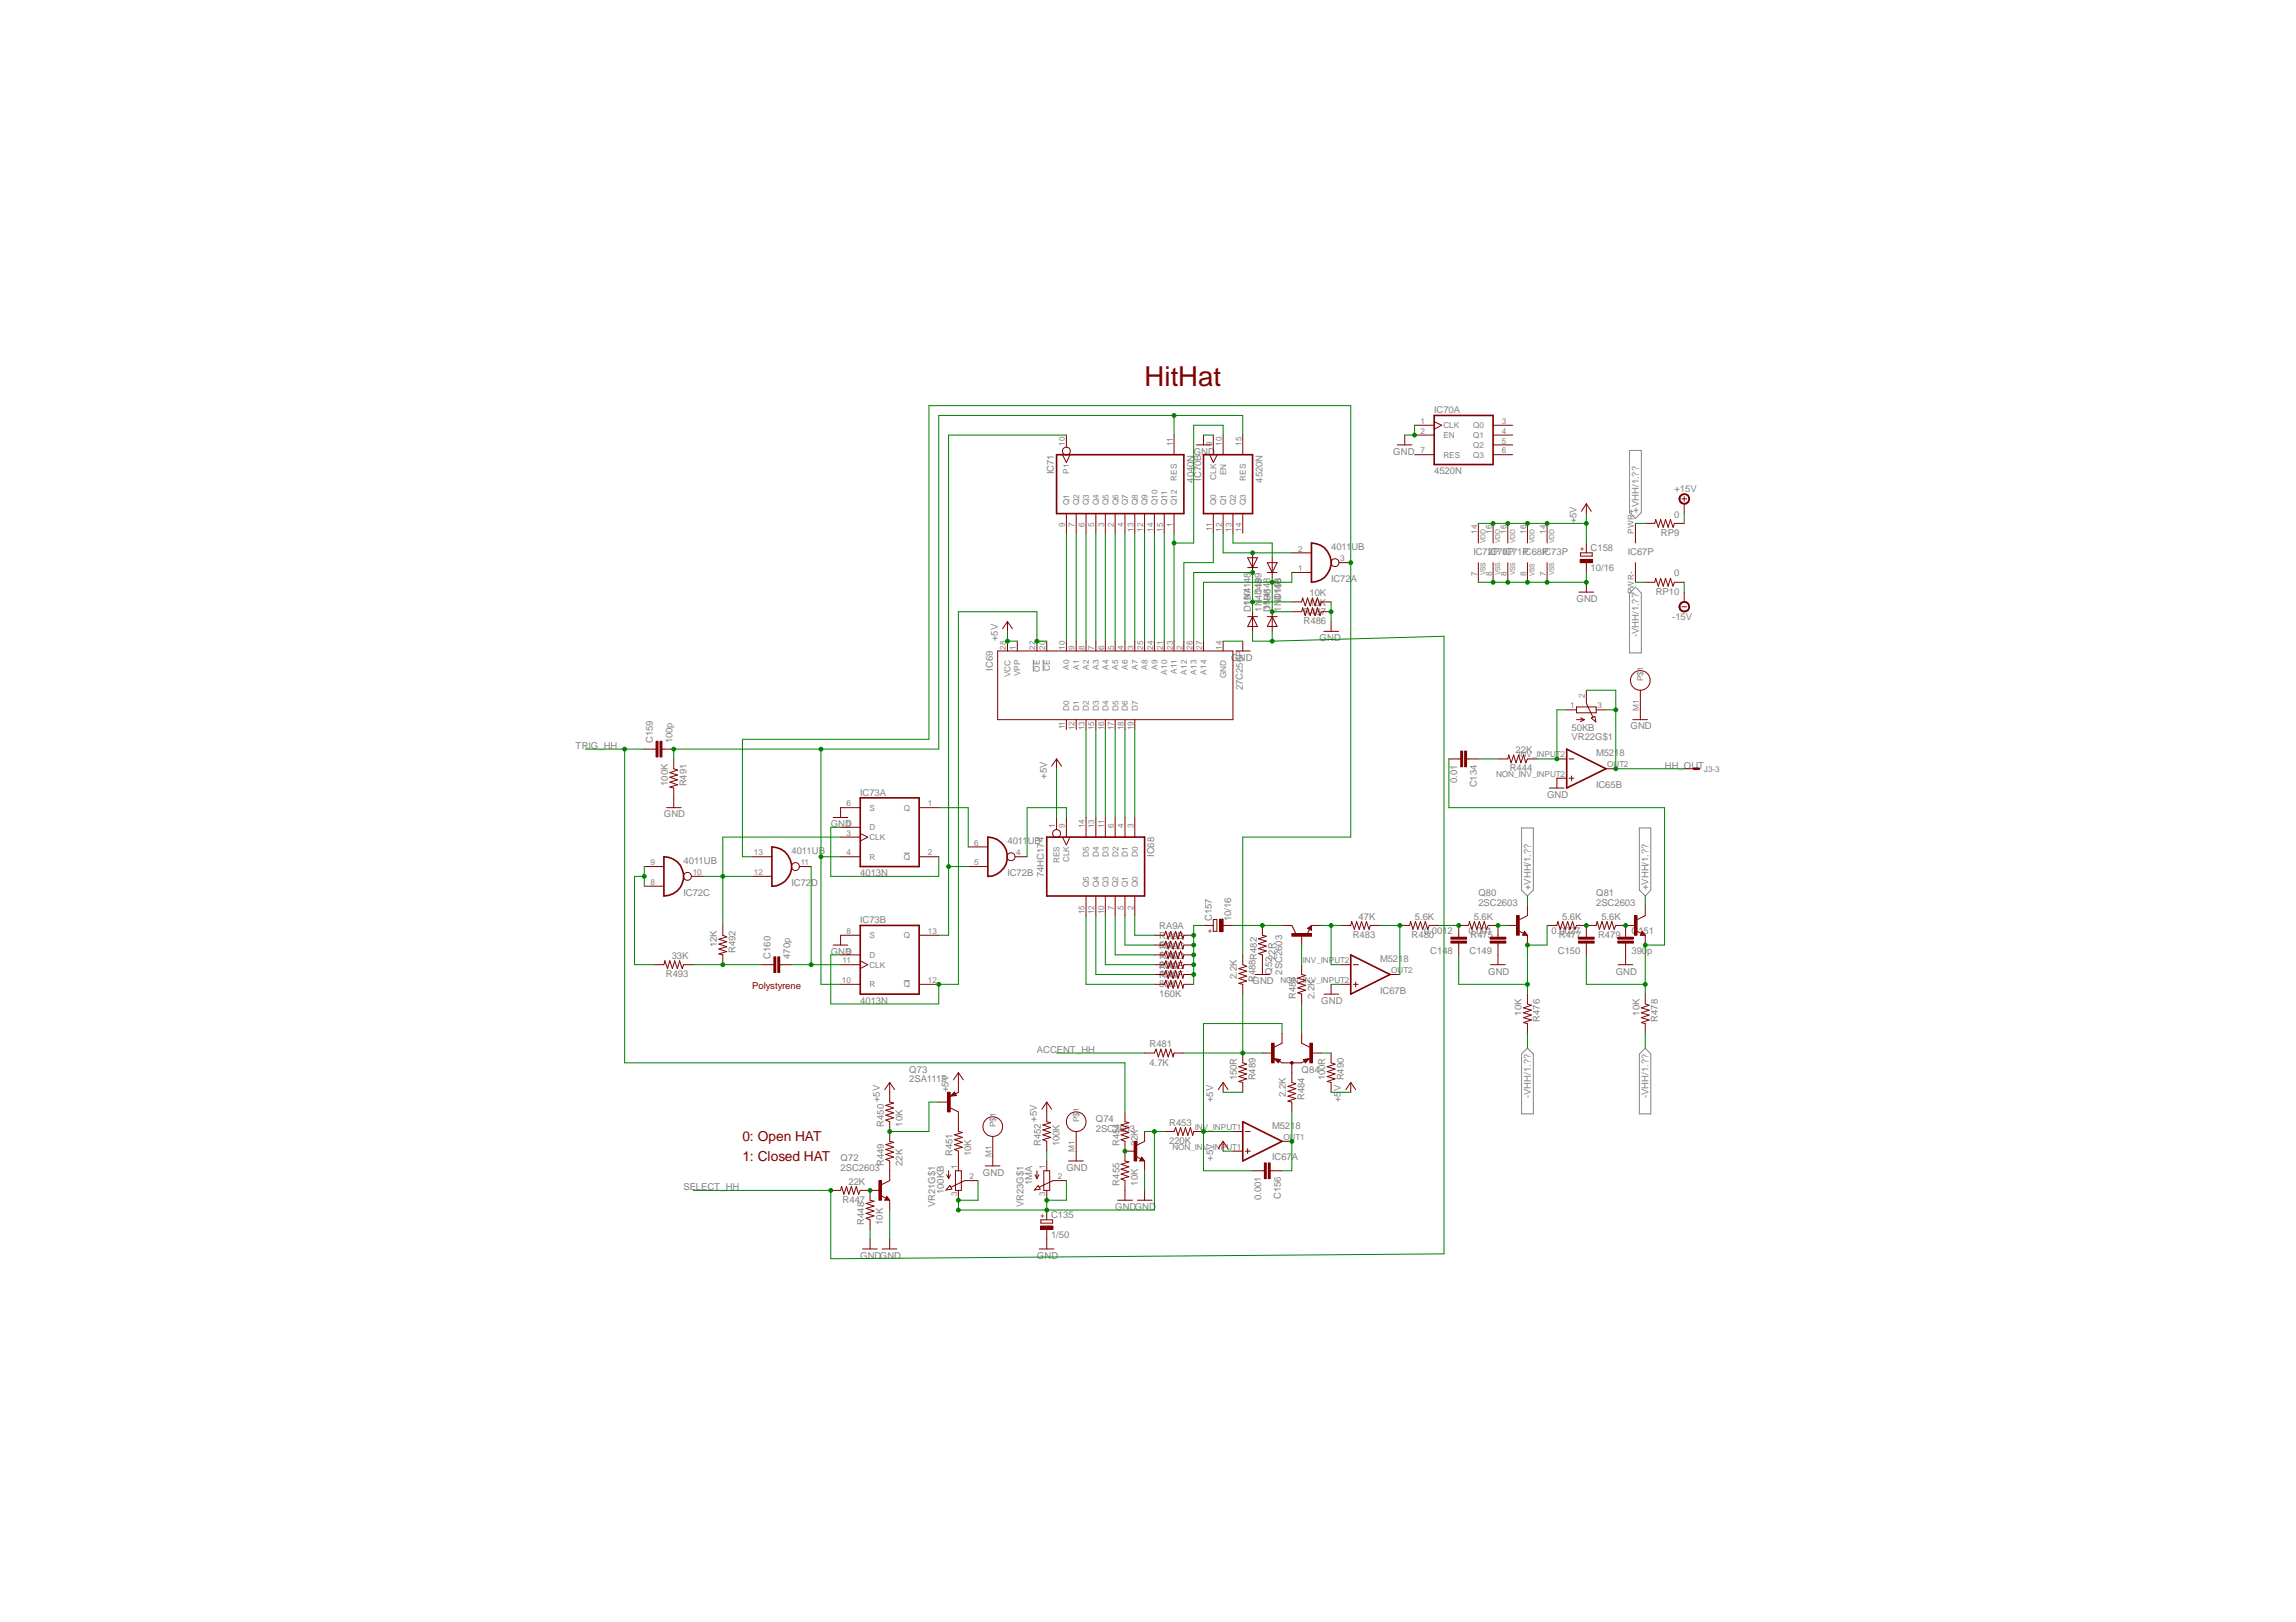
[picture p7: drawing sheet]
<svg xmlns="http://www.w3.org/2000/svg" width="297mm" height="210mm" viewBox="0 0 297 210" stroke-linecap="round" stroke-linejoin="round" font-family="sans-serif">
<defs><g id="words">
<text font-size="3.6" fill="#800000" x="148.1" y="50">HitHat</text>
<g font-size="1.8" fill="#800000">
<text x="96.1" y="147.7">0: Open HAT</text>
<text x="96.1" y="150.2">1: Closed HAT</text>
</g>
<g font-size="1.2" fill="#808080">
<text x="185.5" y="53.5">IC70A</text>
<text x="154.4" y="58.8">GND</text>
<text x="180.3" y="58.8">GND</text>
<text x="136.4" y="61.4" transform="rotate(-90 136.4 61.4)">IC71</text>
<text x="154.4" y="62.4" transform="rotate(-90 154.4 62.4)">4040N</text>
<text x="155.4" y="62.2" transform="rotate(-90 155.4 62.2)">IC70B</text>
<text x="163.3" y="62.4" transform="rotate(-90 163.3 62.4)">4520N</text>
<text x="185.5" y="61.4">4520N</text>
<text x="216.6" y="63.6">+15V</text>
<text x="172.2" y="71.2">4011UB</text>
<text x="190.6" y="71.9">IC72P IC71P</text>
<text x="192.5" y="71.9">IC70P</text>
<text x="197" y="71.9">IC68P</text>
<text x="199.5" y="71.9">IC73P</text>
<text x="204" y="67.7" transform="rotate(-90 204 67.7)">+5V</text>
<text x="205.8" y="71.3">C158</text>
<text x="210.6" y="71.9">IC67P</text>
<text x="212" y="66.3" transform="rotate(-90 212 66.3)">+VHH/1.??</text>
<text x="214.9" y="69.4">RP9</text>
<text x="216.6" y="67">0</text>
<text x="163.2" y="77" transform="rotate(-90 163.2 77)">D199</text>
<text x="165.7" y="77.6" transform="rotate(-90 165.7 77.6)">D198</text>
<text x="169.4" y="77.1">10K</text>
<text x="172.2" y="75.3">IC72A</text>
<text x="204" y="77.9">GND</text>
<text x="205.8" y="73.8">10/16</text>
<text x="214.2" y="77">RP10</text>
<text x="216.6" y="74.6">0</text>
<text x="129.1" y="83" transform="rotate(-90 129.1 83)">+5V</text>
<text x="161.8" y="78.4" transform="rotate(-90 161.8 78.4)">1N4148</text>
<text x="161.8" y="79.2" transform="rotate(-90 161.8 79.2)">D197</text>
<text x="163.2" y="79.2" transform="rotate(-90 163.2 79.2)">1N4148</text>
<text x="164.3" y="79" transform="rotate(-90 164.3 79)">1N4148</text>
<text x="164.4" y="79.2" transform="rotate(-90 164.4 79.2)">D196</text>
<text x="165.7" y="79.2" transform="rotate(-90 165.7 79.2)">1N4148</text>
<text x="168.7" y="79.5">R487</text>
<text x="168.7" y="80.8">R486</text>
<text x="169.4" y="78.4">10K</text>
<text x="170.7" y="83">GND</text>
<text x="212" y="82.5" transform="rotate(-90 212 82.5)">-VHH/1.??</text>
<text x="216.3" y="80.2">-15V</text>
<text x="128.4" y="86.8" transform="rotate(-90 128.4 86.8)">IC69</text>
<text x="159.3" y="85.5">GND</text>
<text x="160.8" y="89.3" transform="rotate(-90 160.8 89.3)">27C256P</text>
<text x="203.3" y="94.7">50KB</text>
<text x="203.3" y="95.7">VR22G$1</text>
<text x="210.9" y="94.4">GND</text>
<text x="74.5" y="96.9">TRIG_HH</text>
<text x="84.5" y="96.2" transform="rotate(-90 84.5 96.2)">C159</text>
<text x="86.4" y="101.7" transform="rotate(-90 86.4 101.7)">100K</text>
<text x="87" y="96.2" transform="rotate(-90 87 96.2)">100p</text>
<text x="88.8" y="101.8" transform="rotate(-90 88.8 101.8)">R491</text>
<text x="135.4" y="100.8" transform="rotate(-90 135.4 100.8)">+5V</text>
<text x="188.5" y="101.3" transform="rotate(-90 188.5 101.3)">0.01</text>
<text x="191" y="101.9" transform="rotate(-90 191 101.9)">C134</text>
<text x="195.3" y="99.8">R444</text>
<text x="196.1" y="97.5">22K</text>
<text x="206.5" y="97.8">M5218</text>
<text x="206.5" y="101.9">IC65B</text>
<text x="215.4" y="99.5">HH_OUT</text>
<text x="85.9" y="105.8">GND</text>
<text x="107.5" y="107.1">GND</text>
<text x="111.3" y="103">IC73A</text>
<text x="200.1" y="103.3">GND</text>
<text x="88.4" y="111.8">4011UB</text>
<text x="102.4" y="110.5">4011UB</text>
<text x="111.3" y="113.4">4013N</text>
<text x="130.3" y="113.4">IC72B</text>
<text x="130.3" y="109.2">4011UB</text>
<text x="135" y="113.5" transform="rotate(-90 135 113.5)">74HC174</text>
<text x="149.3" y="110.9" transform="rotate(-90 149.3 110.9)">IC68</text>
<text x="88.4" y="115.9">IC72C</text>
<text x="102.4" y="114.6">IC72D</text>
<text x="111.3" y="119.5">IC73B</text>
<text x="156.8" y="119.2" transform="rotate(-90 156.8 119.2)">C157</text>
<text x="159.3" y="119.2" transform="rotate(-90 159.3 119.2)">10/16</text>
<text x="175.8" y="119">47K</text>
<text x="183" y="119">5.6K</text>
<text x="190.7" y="119">5.6K</text>
<text x="191.3" y="117.2">2SC2603</text>
<text x="191.3" y="116">Q80</text>
<text x="198" y="115.2" transform="rotate(-90 198 115.2)">+VHH/1.??</text>
<text x="202.1" y="119">5.6K</text>
<text x="206.5" y="117.2">2SC2603</text>
<text x="206.5" y="116">Q81</text>
<text x="207.2" y="119">5.6K</text>
<text x="213.3" y="115.2" transform="rotate(-90 213.3 115.2)">+VHH/1.??</text>
<text x="86.9" y="124.1">33K</text>
<text x="92.7" y="122.6" transform="rotate(-90 92.7 122.6)">12K</text>
<text x="95.2" y="123.3" transform="rotate(-90 95.2 123.3)">R492</text>
<text x="99.7" y="124.1" transform="rotate(-90 99.7 124.1)">C160</text>
<text x="102.2" y="124.1" transform="rotate(-90 102.2 124.1)">470p</text>
<text x="107.5" y="123.6">GND</text>
<text x="150" y="122.7">5K</text>
<text x="150" y="124">10K</text>
<text x="150" y="125.2">20K</text>
<text x="150" y="120.3">RA9A</text>
<text x="150" y="121.5">RA9B</text>
<text x="150" y="122.8">RA9C</text>
<text x="150" y="124.1">RA9D</text>
<text x="150" y="125.3">RA9E</text>
<text x="165" y="124.2" transform="rotate(-90 165 124.2)">22R</text>
<text x="175" y="121.4">R483</text>
<text x="178.6" y="124.5">M5218</text>
<text x="182.6" y="121.4">R480</text>
<text x="184.2" y="120.9">0.0012</text>
<text x="185" y="123.4">C148</text>
<text x="190" y="120.9">0.001</text>
<text x="190.1" y="123.4">C149</text>
<text x="190.2" y="121.4">R475</text>
<text x="200.7" y="120.9">0.0027</text>
<text x="201.5" y="123.4">C150</text>
<text x="201.7" y="121.4">R477</text>
<text x="206.8" y="121.4">R479</text>
<text x="211.1" y="123.4">390p</text>
<text x="211.1" y="120.9">C151</text>
<text x="86.1" y="126.5">R493</text>
<text x="111.3" y="129.9">4013N</text>
<text x="150" y="126.5">40K</text>
<text x="150" y="127.8">80K</text>
<text x="150" y="129">160K</text>
<text x="150" y="126.6">RA9F</text>
<text x="160" y="126.7" transform="rotate(-90 160 126.7)">2.2K</text>
<text x="162" y="127.4">GND</text>
<text x="162.4" y="127.1" transform="rotate(-90 162.4 127.1)">R488R482</text>
<text x="164.6" y="126.1" transform="rotate(-90 164.6 126.1)">Q52</text>
<text x="165.9" y="126.1" transform="rotate(-90 165.9 126.1)">2SC2603</text>
<text x="167.6" y="129.3" transform="rotate(-90 167.6 129.3)">R485</text>
<text x="170" y="129.3" transform="rotate(-90 170 129.3)">2.2K</text>
<text x="170.9" y="129.9">GND</text>
<text x="178.6" y="128.6">IC67B</text>
<text x="192.5" y="126.1">GND</text>
<text x="196.8" y="131.4" transform="rotate(-90 196.8 131.4)">10K</text>
<text x="209" y="126.1">GND</text>
<text x="212.1" y="131.4" transform="rotate(-90 212.1 131.4)">10K</text>
<text x="134.2" y="136.3">ACCENT_HH</text>
<text x="148.7" y="137.9">4.7K</text>
<text x="148.7" y="135.5">R481</text>
<text x="199.2" y="132.2" transform="rotate(-90 199.2 132.2)">R476</text>
<text x="214.5" y="132.2" transform="rotate(-90 214.5 132.2)">R478</text>
<text x="113.8" y="142.6" transform="rotate(-90 113.8 142.6)">+5V</text>
<text x="117.6" y="140.1">2SA1115</text>
<text x="117.6" y="138.8">Q73</text>
<text x="122.7" y="141.4" transform="rotate(-90 122.7 141.4)">+5V</text>
<text x="157" y="142.6" transform="rotate(-90 157 142.6)">+5V</text>
<text x="160" y="139.8" transform="rotate(-90 160 139.8)">150R</text>
<text x="162.4" y="139.8" transform="rotate(-90 162.4 139.8)">R489</text>
<text x="166.4" y="141.9" transform="rotate(-90 166.4 141.9)">2.2K</text>
<text x="168.4" y="138.8">Q84</text>
<text x="168.8" y="142.4" transform="rotate(-90 168.8 142.4)">R484</text>
<text x="171.4" y="139.8" transform="rotate(-90 171.4 139.8)">100R</text>
<text x="173.5" y="142.6" transform="rotate(-90 173.5 142.6)">+5V</text>
<text x="173.9" y="139.8" transform="rotate(-90 173.9 139.8)">R490</text>
<text x="198" y="142.1" transform="rotate(-90 198 142.1)">-VHH/1.??</text>
<text x="213.3" y="142.1" transform="rotate(-90 213.3 142.1)">-VHH/1.??</text>
<text x="114.3" y="145.8" transform="rotate(-90 114.3 145.8)">R450</text>
<text x="116.8" y="145.8" transform="rotate(-90 116.8 145.8)">10K</text>
<text x="123.2" y="149.6" transform="rotate(-90 123.2 149.6)">R451</text>
<text x="125.6" y="149.6" transform="rotate(-90 125.6 149.6)">10K</text>
<text x="134.2" y="145.2" transform="rotate(-90 134.2 145.2)">+5V</text>
<text x="134.7" y="148.3" transform="rotate(-90 134.7 148.3)">R452</text>
<text x="137.1" y="148.3" transform="rotate(-90 137.1 148.3)">100K</text>
<text x="141.8" y="146.4">2SC2603</text>
<text x="141.8" y="145.2">Q74</text>
<text x="144.8" y="148.3" transform="rotate(-90 144.8 148.3)">R454</text>
<text x="147.2" y="148.3" transform="rotate(-90 147.2 148.3)">22K</text>
<text x="151.3" y="148.1">220K</text>
<text x="151.3" y="145.7">R453</text>
<text x="164.6" y="146">M5218</text>
<text x="88.4" y="154.1">SELECT_HH</text>
<text x="108.8" y="151.5">2SC2603</text>
<text x="108.8" y="150.2">Q72</text>
<text x="109" y="155.7">R447</text>
<text x="109.8" y="153.3">22K</text>
<text x="114.3" y="150.9" transform="rotate(-90 114.3 150.9)">R449</text>
<text x="116.8" y="150.9" transform="rotate(-90 116.8 150.9)">22K</text>
<text x="122.1" y="154.5" transform="rotate(-90 122.1 154.5)">100KB</text>
<text x="127.2" y="152.1">GND</text>
<text x="133.5" y="153.3" transform="rotate(-90 133.5 153.3)">1MA</text>
<text x="138" y="151.5">GND</text>
<text x="144.8" y="153.4" transform="rotate(-90 144.8 153.4)">R455</text>
<text x="147.2" y="153.4" transform="rotate(-90 147.2 153.4)">10K</text>
<text x="157" y="150.2" transform="rotate(-90 157 150.2)">+5V</text>
<text x="163.1" y="155.3" transform="rotate(-90 163.1 155.3)">0.001</text>
<text x="164.6" y="150.2">IC67A</text>
<text x="165.7" y="155.2" transform="rotate(-90 165.7 155.2)">C156</text>
<text x="111.8" y="158.5" transform="rotate(-90 111.8 158.5)">R448</text>
<text x="114.2" y="158.5" transform="rotate(-90 114.2 158.5)">10K</text>
<text x="121" y="156.3" transform="rotate(-90 121 156.3)">VR21G$1</text>
<text x="132.4" y="156.3" transform="rotate(-90 132.4 156.3)">VR23G$1</text>
<text x="136" y="160.1">1/50</text>
<text x="136" y="157.6">C135</text>
<text x="144.3" y="156.6">GNDGND</text>
<text x="111.3" y="162.9">GNDGND</text>
<text x="134.2" y="162.9">GND</text>
</g>
<text font-size="1.2" fill="#800000" x="97.3" y="128">Polystyrene</text>
<g font-size="1.1" fill="#808080">
<text x="137.7" y="57.7" transform="rotate(-90 137.7 57.7)">10</text>
<text x="151.7" y="57.7" transform="rotate(-90 151.7 57.7)">11</text>
<text x="156.8" y="57.7" transform="rotate(-90 156.8 57.7)">9</text>
<text x="158.1" y="57.7" transform="rotate(-90 158.1 57.7)">10</text>
<text x="160.6" y="57.7" transform="rotate(-90 160.6 57.7)">15</text>
<text x="183.8" y="54.9">1</text>
<text x="183.8" y="56.1">2</text>
<text x="183.8" y="58.7">7</text>
<text x="186.7" y="55.4">CLK</text>
<text x="186.7" y="56.7">EN</text>
<text x="186.7" y="59.2">RES</text>
<text x="190.6" y="55.4">Q0</text>
<text x="190.6" y="56.7">Q1</text>
<text x="190.6" y="58">Q2</text>
<text x="190.6" y="59.2">Q3</text>
<text x="194.3" y="54.9">3</text>
<text x="194.3" y="56.1">4</text>
<text x="194.3" y="57.4">5</text>
<text x="194.3" y="58.7">6</text>
<text x="138.3" y="65.3" transform="rotate(-90 138.3 65.3)">Q1</text>
<text x="138.3" y="61.3" transform="rotate(-90 138.3 61.3)">P1</text>
<text x="139.6" y="65.3" transform="rotate(-90 139.6 65.3)">Q2</text>
<text x="140.9" y="65.3" transform="rotate(-90 140.9 65.3)">Q3</text>
<text x="142.2" y="65.3" transform="rotate(-90 142.2 65.3)">Q4</text>
<text x="143.4" y="65.3" transform="rotate(-90 143.4 65.3)">Q5</text>
<text x="144.7" y="65.3" transform="rotate(-90 144.7 65.3)">Q6</text>
<text x="145.9" y="65.3" transform="rotate(-90 145.9 65.3)">Q7</text>
<text x="147.2" y="65.3" transform="rotate(-90 147.2 65.3)">Q8</text>
<text x="148.5" y="65.3" transform="rotate(-90 148.5 65.3)">Q9</text>
<text x="149.7" y="65.3" transform="rotate(-90 149.7 65.3)">Q10</text>
<text x="151" y="65.3" transform="rotate(-90 151 65.3)">Q11</text>
<text x="152.3" y="65.3" transform="rotate(-90 152.3 65.3)">Q12</text>
<text x="152.3" y="62.2" transform="rotate(-90 152.3 62.2)">RES</text>
<text x="157.3" y="65.3" transform="rotate(-90 157.3 65.3)">Q0</text>
<text x="157.3" y="62.1" transform="rotate(-90 157.3 62.1)">CLK</text>
<text x="158.6" y="65.3" transform="rotate(-90 158.6 65.3)">Q1</text>
<text x="158.6" y="61.5" transform="rotate(-90 158.6 61.5)">EN</text>
<text x="159.9" y="65.3" transform="rotate(-90 159.9 65.3)">Q2</text>
<text x="161.2" y="65.3" transform="rotate(-90 161.2 65.3)">Q3</text>
<text x="161.2" y="62.2" transform="rotate(-90 161.2 62.2)">RES</text>
<text x="137.7" y="68.2" transform="rotate(-90 137.7 68.2)">9</text>
<text x="139" y="68.2" transform="rotate(-90 139 68.2)">7</text>
<text x="140.3" y="68.2" transform="rotate(-90 140.3 68.2)">6</text>
<text x="141.6" y="68.2" transform="rotate(-90 141.6 68.2)">5</text>
<text x="142.8" y="68.2" transform="rotate(-90 142.8 68.2)">3</text>
<text x="144.1" y="68.2" transform="rotate(-90 144.1 68.2)">2</text>
<text x="145.4" y="68.2" transform="rotate(-90 145.4 68.2)">4</text>
<text x="146.6" y="68.8" transform="rotate(-90 146.6 68.8)">13</text>
<text x="147.9" y="68.8" transform="rotate(-90 147.9 68.8)">12</text>
<text x="149.2" y="68.8" transform="rotate(-90 149.2 68.8)">14</text>
<text x="150.4" y="68.8" transform="rotate(-90 150.4 68.8)">15</text>
<text x="151.7" y="68.2" transform="rotate(-90 151.7 68.2)">1</text>
<text x="156.8" y="68.7" transform="rotate(-90 156.8 68.7)">11</text>
<text x="158.1" y="68.8" transform="rotate(-90 158.1 68.8)">12</text>
<text x="159.3" y="68.8" transform="rotate(-90 159.3 68.8)">13</text>
<text x="160.6" y="68.8" transform="rotate(-90 160.6 68.8)">14</text>
<text x="167.9" y="71.4">2</text>
<text x="191.1" y="69.1" transform="rotate(-90 191.1 69.1)">14</text>
<text x="193" y="69.1" transform="rotate(-90 193 69.1)">16</text>
<text x="194.9" y="69.1" transform="rotate(-90 194.9 69.1)">16</text>
<text x="197.4" y="69.1" transform="rotate(-90 197.4 69.1)">16</text>
<text x="200" y="69.1" transform="rotate(-90 200 69.1)">14</text>
<text x="211.4" y="69.1" transform="rotate(-90 211.4 69.1)">PWR+</text>
<text x="167.9" y="73.9">1</text>
<text x="173.4" y="72.6">3</text>
<text x="191.1" y="74.6" transform="rotate(-90 191.1 74.6)">7</text>
<text x="193" y="74.6" transform="rotate(-90 193 74.6)">8</text>
<text x="194.9" y="74.6" transform="rotate(-90 194.9 74.6)">8</text>
<text x="197.4" y="74.6" transform="rotate(-90 197.4 74.6)">8</text>
<text x="200" y="74.6" transform="rotate(-90 200 74.6)">7</text>
<text x="211.4" y="76.9" transform="rotate(-90 211.4 76.9)">PWR-</text>
<text x="130.1" y="84.1" transform="rotate(-90 130.1 84.1)">28</text>
<text x="130.7" y="87.6" transform="rotate(-90 130.7 87.6)">VCC</text>
<text x="131.4" y="84.1" transform="rotate(-90 131.4 84.1)">1</text>
<text x="132" y="87.5" transform="rotate(-90 132 87.5)">VPP</text>
<text x="133.9" y="84.1" transform="rotate(-90 133.9 84.1)">22</text>
<text x="134.5" y="86.9" transform="rotate(-90 134.5 86.9)">OE</text>
<text x="135.2" y="84.1" transform="rotate(-90 135.2 84.1)">20</text>
<text x="135.8" y="86.9" transform="rotate(-90 135.8 86.9)">CE</text>
<text x="137.7" y="84.1" transform="rotate(-90 137.7 84.1)">10</text>
<text x="138.3" y="86.7" transform="rotate(-90 138.3 86.7)">A0</text>
<text x="139" y="84.1" transform="rotate(-90 139 84.1)">9</text>
<text x="139.6" y="86.7" transform="rotate(-90 139.6 86.7)">A1</text>
<text x="140.3" y="84.1" transform="rotate(-90 140.3 84.1)">8</text>
<text x="140.9" y="86.7" transform="rotate(-90 140.9 86.7)">A2</text>
<text x="141.6" y="84.1" transform="rotate(-90 141.6 84.1)">7</text>
<text x="142.2" y="86.7" transform="rotate(-90 142.2 86.7)">A3</text>
<text x="142.8" y="84.1" transform="rotate(-90 142.8 84.1)">6</text>
<text x="143.4" y="86.7" transform="rotate(-90 143.4 86.7)">A4</text>
<text x="144.1" y="84.1" transform="rotate(-90 144.1 84.1)">5</text>
<text x="144.6" y="86.7" transform="rotate(-90 144.6 86.7)">A5</text>
<text x="145.4" y="84.1" transform="rotate(-90 145.4 84.1)">4</text>
<text x="145.9" y="86.7" transform="rotate(-90 145.9 86.7)">A6</text>
<text x="146.6" y="84.1" transform="rotate(-90 146.6 84.1)">3</text>
<text x="147.2" y="86.7" transform="rotate(-90 147.2 86.7)">A7</text>
<text x="147.9" y="84.1" transform="rotate(-90 147.9 84.1)">25</text>
<text x="148.5" y="86.7" transform="rotate(-90 148.5 86.7)">A8</text>
<text x="149.2" y="84.1" transform="rotate(-90 149.2 84.1)">24</text>
<text x="149.7" y="86.7" transform="rotate(-90 149.7 86.7)">A9</text>
<text x="150.4" y="84.1" transform="rotate(-90 150.4 84.1)">21</text>
<text x="151" y="87.3" transform="rotate(-90 151 87.3)">A10</text>
<text x="151.7" y="84.1" transform="rotate(-90 151.7 84.1)">23</text>
<text x="152.3" y="87.2" transform="rotate(-90 152.3 87.2)">A11</text>
<text x="153" y="84.1" transform="rotate(-90 153 84.1)">2</text>
<text x="153.5" y="87.3" transform="rotate(-90 153.5 87.3)">A12</text>
<text x="154.3" y="84.1" transform="rotate(-90 154.3 84.1)">26</text>
<text x="154.8" y="87.3" transform="rotate(-90 154.8 87.3)">A13</text>
<text x="155.5" y="84.1" transform="rotate(-90 155.5 84.1)">27</text>
<text x="156.1" y="87.3" transform="rotate(-90 156.1 87.3)">A14</text>
<text x="158.1" y="84.1" transform="rotate(-90 158.1 84.1)">14</text>
<text x="158.6" y="87.7" transform="rotate(-90 158.6 87.7)">GND</text>
<text x="212.6" y="88.1" transform="rotate(-90 212.6 88.1)">P$1</text>
<text x="137.7" y="94.4" transform="rotate(-90 137.7 94.4)">11</text>
<text x="138.3" y="91.9" transform="rotate(-90 138.3 91.9)">D0</text>
<text x="139" y="94.5" transform="rotate(-90 139 94.5)">12</text>
<text x="139.6" y="91.9" transform="rotate(-90 139.6 91.9)">D1</text>
<text x="140.3" y="94.5" transform="rotate(-90 140.3 94.5)">13</text>
<text x="140.9" y="91.9" transform="rotate(-90 140.9 91.9)">D2</text>
<text x="141.6" y="94.5" transform="rotate(-90 141.6 94.5)">15</text>
<text x="142.2" y="91.9" transform="rotate(-90 142.2 91.9)">D3</text>
<text x="142.8" y="94.5" transform="rotate(-90 142.8 94.5)">16</text>
<text x="143.4" y="91.9" transform="rotate(-90 143.4 91.9)">D4</text>
<text x="144.1" y="94.5" transform="rotate(-90 144.1 94.5)">17</text>
<text x="144.7" y="91.9" transform="rotate(-90 144.7 91.9)">D5</text>
<text x="145.4" y="94.5" transform="rotate(-90 145.4 94.5)">18</text>
<text x="145.9" y="91.9" transform="rotate(-90 145.9 91.9)">D6</text>
<text x="146.6" y="94.5" transform="rotate(-90 146.6 94.5)">19</text>
<text x="147.2" y="91.9" transform="rotate(-90 147.2 91.9)">D7</text>
<text x="203.2" y="91.7">1</text>
<text x="205" y="90.4" transform="rotate(-90 205 90.4)">2</text>
<text x="206.7" y="91.7">3</text>
<text x="212" y="91.9" transform="rotate(-90 212 91.9)">M1</text>
<text x="193.5" y="100.5">NON_INV_INPUT2</text>
<text x="196.5" y="98">INV_INPUT2</text>
<text x="207.9" y="99.3">OUT2</text>
<text x="220.4" y="99.9">J3-3</text>
<text x="109.5" y="106.9">5</text>
<text x="109.5" y="104.4">6</text>
<text x="112.5" y="107.4">D</text>
<text x="112.5" y="104.9">S</text>
<text x="116.9" y="104.9">Q</text>
<text x="120.1" y="104.4">1</text>
<text x="136.5" y="107.2" transform="rotate(-90 136.5 107.2)">1</text>
<text x="137.7" y="107.2" transform="rotate(-90 137.7 107.2)">9</text>
<text x="140.3" y="107.2" transform="rotate(-90 140.3 107.2)">14</text>
<text x="141.6" y="107.2" transform="rotate(-90 141.6 107.2)">13</text>
<text x="142.8" y="107.2" transform="rotate(-90 142.8 107.2)">11</text>
<text x="144.1" y="107.2" transform="rotate(-90 144.1 107.2)">6</text>
<text x="145.4" y="107.2" transform="rotate(-90 145.4 107.2)">4</text>
<text x="146.6" y="107.2" transform="rotate(-90 146.6 107.2)">3</text>
<text x="84.2" y="112">9</text>
<text x="89.6" y="113.2">10</text>
<text x="97.5" y="113.2">12</text>
<text x="97.5" y="110.7">13</text>
<text x="103.6" y="112">11</text>
<text x="109.5" y="108.2">3</text>
<text x="109.5" y="110.7">4</text>
<text x="112.5" y="108.7">CLK</text>
<text x="112.5" y="111.3">R</text>
<text x="116.9" y="111.3">Q</text>
<text x="120.1" y="110.7">2</text>
<text x="126" y="112">5</text>
<text x="126" y="109.4">6</text>
<text x="131.5" y="110.7">4</text>
<text x="137.1" y="111.7" transform="rotate(-90 137.1 111.7)">RES</text>
<text x="138.3" y="111.6" transform="rotate(-90 138.3 111.6)">CLK</text>
<text x="140.9" y="110.9" transform="rotate(-90 140.9 110.9)">D5</text>
<text x="142.2" y="110.9" transform="rotate(-90 142.2 110.9)">D4</text>
<text x="143.4" y="110.9" transform="rotate(-90 143.4 110.9)">D3</text>
<text x="144.7" y="110.9" transform="rotate(-90 144.7 110.9)">D2</text>
<text x="145.9" y="110.9" transform="rotate(-90 145.9 110.9)">D1</text>
<text x="147.2" y="110.9" transform="rotate(-90 147.2 110.9)">D0</text>
<text x="84.2" y="114.5">8</text>
<text x="140.3" y="118.3" transform="rotate(-90 140.3 118.3)">15</text>
<text x="140.9" y="114.8" transform="rotate(-90 140.9 114.8)">Q5</text>
<text x="141.6" y="118.3" transform="rotate(-90 141.6 118.3)">12</text>
<text x="142.2" y="114.8" transform="rotate(-90 142.2 114.8)">Q4</text>
<text x="142.8" y="118.3" transform="rotate(-90 142.8 118.3)">10</text>
<text x="143.4" y="114.8" transform="rotate(-90 143.4 114.8)">Q3</text>
<text x="144.1" y="117.7" transform="rotate(-90 144.1 117.7)">7</text>
<text x="144.6" y="114.8" transform="rotate(-90 144.6 114.8)">Q2</text>
<text x="145.4" y="117.7" transform="rotate(-90 145.4 117.7)">5</text>
<text x="145.9" y="114.8" transform="rotate(-90 145.9 114.8)">Q1</text>
<text x="146.6" y="117.7" transform="rotate(-90 146.6 117.7)">2</text>
<text x="147.2" y="114.8" transform="rotate(-90 147.2 114.8)">Q0</text>
<text x="109" y="124.7">11</text>
<text x="109.5" y="123.4">9</text>
<text x="109.5" y="120.9">8</text>
<text x="112.5" y="125.2">CLK</text>
<text x="112.5" y="124">D</text>
<text x="112.5" y="121.4">S</text>
<text x="116.9" y="121.4">Q</text>
<text x="120.1" y="120.9">13</text>
<text x="168.6" y="124.7">INV_INPUT2</text>
<text x="180" y="125.9">OUT2</text>
<text x="108.9" y="127.2">10</text>
<text x="112.5" y="127.8">R</text>
<text x="116.9" y="127.8">Q</text>
<text x="120.1" y="127.2">12</text>
<text x="165.6" y="127.2">NON_INV_INPUT2</text>
<text x="128.3" y="149.7" transform="rotate(-90 128.3 149.7)">M1</text>
<text x="128.8" y="145.9" transform="rotate(-90 128.8 145.9)">P$1</text>
<text x="139" y="149.1" transform="rotate(-90 139 149.1)">M1</text>
<text x="139.6" y="145.2" transform="rotate(-90 139.6 145.2)">P$1</text>
<text x="151.7" y="148.8">NON_INV_INPUT1</text>
<text x="154.6" y="146.3">INV_INPUT1</text>
<text x="166" y="147.5">OUT1</text>
<text x="123.8" y="154.8" transform="rotate(-90 123.8 154.8)">3</text>
<text x="123.8" y="151.3" transform="rotate(-90 123.8 151.3)">1</text>
<text x="125.4" y="152.6">2</text>
<text x="135.2" y="154.8" transform="rotate(-90 135.2 154.8)">3</text>
<text x="135.2" y="151.3" transform="rotate(-90 135.2 151.3)">1</text>
<text x="136.9" y="152.6">2</text>
</g>
<g font-size=".9" fill="#808080">
<text x="192.2" y="70.3" transform="rotate(-90 192.2 70.3)">VDD</text>
<text x="194.1" y="70.3" transform="rotate(-90 194.1 70.3)">VDD</text>
<text x="196" y="70.3" transform="rotate(-90 196 70.3)">VDD</text>
<text x="198.5" y="70.3" transform="rotate(-90 198.5 70.3)">VDD</text>
<text x="201.1" y="70.3" transform="rotate(-90 201.1 70.3)">VDD</text>
<text x="192.2" y="74.5" transform="rotate(-90 192.2 74.5)">VSS</text>
<text x="194.1" y="74.5" transform="rotate(-90 194.1 74.5)">VSS</text>
<text x="196" y="74.5" transform="rotate(-90 196 74.5)">VSS</text>
<text x="198.5" y="74.6" transform="rotate(-90 198.5 74.6)">VSS</text>
<text x="201.1" y="74.5" transform="rotate(-90 201.1 74.5)">VSS</text>
</g>
<g font-size=".9" fill="#800000">
<text x="204.9" y="71.3" transform="rotate(-90 204.9 71.3)">+</text>
<text x="156.3" y="120.7">+</text>
<text x="135.1" y="157.6" transform="rotate(-90 135.1 157.6)">+</text>
</g>
</g></defs>
<path d="M210.8 58.3h1.5v8l-.7 .8-.8-.8zM211.6 76l.7 .8v7.7h-1.5v-7.7zM133.7 85.4v1.5M135 85.4v1.5M116.9 110.4h.8M196.8 107.1h1.6v8.1l-.8 .8-.8-.8zM212.1 107.1h1.5v8.1l-.8 .8-.7-.8zM116.9 126.9h.8M197.6 135.6l.8 .8v7.7h-1.6v-7.7zM212.8 135.6l.8 .8v7.7h-1.5v-7.7z" fill="none" stroke="#808080" stroke-width=".13"/>
<path d="M136.7 58.8h16.5v7.7h-16.5z" fill="none" stroke="#800000" stroke-width=".21"/>
<g fill="none" stroke="#800000" stroke-width=".13">
<path d="M137.5 58.8l.5 1.1 .4-1.1M138 56.3v1.6M151.9 56.3v2.5M138 66.5v2.5M139.2 66.5v2.5M140.5 66.5v2.5M141.8 66.5v2.5M143 66.5v2.5M144.3 66.5v2.5M145.5 66.5v2.5M146.8 66.5v2.5M148.1 66.5v2.5"/>
<path d="M149.3 66.5v2.5M150.6 66.5v2.5M151.9 66.5v2.5M129.1 84.2h30.4v8.9h-30.4zM130.3 83v1.2M131.6 83v1.2M134.2 83v1.2M135.4 83v1.2M138 83v1.2M138 93.1v1.3M139.2 83v1.2M139.2 93.1v1.3"/>
<path d="M140.5 83v1.2M140.5 93.1v1.3M141.8 83v1.2M141.8 93.1v1.3M143 83v1.2M143 93.1v1.3M144.3 83v1.2M144.3 93.1v1.3M145.5 83v1.2M145.5 93.1v1.3M146.8 83v1.2M146.8 93.1v1.3"/>
<path d="M148.1 83v1.2M149.3 83v1.2M150.6 83v1.2M151.9 83v1.2M153.2 83v1.2M154.4 83v1.2M155.7 83v1.2M158.2 83v1.2M157 119h.4v1.5h-.4z"/>
<circle cx="138" cy="58.4" r=".51"/>
</g>
<path d="M157.8 119h.4v1.6h-.4z" fill-rule="evenodd" fill="#800000"/>
<g fill="none" stroke="#800000" stroke-width=".13">
<path d="M83.4 96.9h1.5M84.9 95.9h.2v2.1h-.2zM85.4 95.9h.2v2.1h-.2zM85.6 96.9h1.6M87.2 98.2v1.3l.5 .2-1 .3 1 .3-1 .3 1 .3-1 .3 1 .4-1 .3 .5 .1v2.5M136.7 98.2v1.3M136.7 98.2l.6 .9M136.7 98.2l-.6 .9M86.2 104.5h1.9M93.5 119.8v1.2l.5 .2-1 .3 1 .4-1 .3 1 .3-1 .3 1 .3-1 .3 .5 .2v1.2M107.8 105.8h1.9M108.8 104.5v1.3"/>
<path d="M136.7 105.8v1.6M137.5 108.3l.5 1 .4-1M138 105.8v2.5M140.5 105.8v2.5M140.5 116v2.5M141.8 105.8v2.5M141.8 116v2.5M143 105.8v2.5M143 116v2.5M144.3 105.8v2.5M144.3 116v2.5M145.5 105.8v2.5"/>
<path d="M145.5 116v2.5M146.8 105.8v2.5M146.8 116v2.5M155.7 119.8h1.3M157.8 119h.4v1.6h-.4zM158.2 119.8h1.3M165.9 119.8h1.2l.5 1M169.7 119.8h1.2M84.6 124.8h1.3l.1-.5 .4 1 .3-1 .3 1 .3-1 .3 1 .3-1 .4 1 .1-.5h1.3M107.8 122.3h1.9M108.8 121v1.3M149.3 124.8h1.3l.2-.5 .3 1 .4-1 .3 1 .3-1 .3 1 .3-1 .3 1 .2-.5h1.2"/>
<path d="M149.3 122.3h1.3l.2-.5 .3 1 .4-1 .3 1 .3-1 .3 1 .3-1 .3 1 .2-.5h1.2M149.3 121h1.3l.2-.5 .3 1 .4-1 .3 1 .3-1 .3 1 .3-1 .3 1 .2-.5h1.2M149.3 126.1h1.3l.2-.5 .3 1 .4-1 .3 1 .3-1 .3 1 .3-1 .3 1 .2-.5h1.2M149.3 123.6h1.3l.2-.5 .3 1 .4-1 .3 1 .3-1 .3 1 .3-1 .3 1 .2-.5h1.2M149.3 127.4h1.3l.2-.5 .3 1 .4-1 .3 1 .3-1 .3 1 .3-1 .3 1 .2-.5h1.2M164.8 137l.8 .1-.2 .4zM165.5 137.3l.4 .2h2.5l.4-.2M165.6 137.2l-.2 .3-.4-.4 .5 .1-.1 .1-.2-.1h.2M165.9 135l-1.1 .5M167.1 120.8h2.6v.4h-2.6zM168.4 121v1.3M168.4 135l1 .5"/>
<path d="M168.6 137.1l.8-.1-.5 .5zM168.7 137.2l.2 .3 .4-.4-.5 .1 .1 .1 .2-.1h-.2M169.2 120.1l.5-.3v.6zM169.4 120.3l-.3 .6M169.4 120.1h.1v.2l-.2-.2 .3-.2v.4"/>
<circle cx="136.7" cy="107.9" r=".51"/>
</g>
<path d="M167.1 121h2.6" fill="none" stroke="#800000" stroke-width=".34"/>
<path d="M135.4 108.3h12.7v7.7h-12.7z" fill="none" stroke="#800000" stroke-width=".21"/>
<path d="M85 95.9v2.1M85.5 95.9v2.1" fill="none" stroke="#800000" stroke-width=".25"/>
<circle cx="167.1" cy="137.5" r=".17" fill="#800000"/>
<g fill="none" stroke="#800000" stroke-width=".13">
<path d="M167.1 77.9h1.3l.1-.5 .4 1 .3-1 .3 1 .3-1 .3 1 .3-1 .4 1 .1-.5h1.3M195.1 67.7v2.6M195.1 72.8v2.6M197.6 67.7v2.6M197.6 72.8v2.6M204.5 71.5h1.5v.5h-1.5zM159.8 84.2h2M160.8 83v1.2M193.8 98.2h1.3l.1-.5 .3 1 .3-1 .3 1 .4-1 .3 1 .3-1 .3 1 .2-.5h1.3M202.7 91.9h1.3M204 91.5h2.5v.7h-2.5zM204 93.1h1"/>
<path d="M204.5 92.9l.5 .2M205 93.1l-.5 .3M205.2 89.3v1.7l.9 1.8M205.9 92.9l.4-.2 .2 .7zM206.5 91.9h1.3M163.3 119.8v1.2l.5 .2-1 .3 1 .3-1 .3 1 .3-1 .4 1 .3-1 .3 .5 .2v2.5M173.5 119.8h1.2l.2-.5 .3 1 .3-1 .3 1 .3-1 .4 1 .3-1 .3 1 .2-.5h1.3M181.1 119.8h1.3l.1-.5 .3 1 .3-1 .3 1 .4-1 .3 1 .3-1 .3 1 .2-.5h1.3M195.1 119.8h1.2M196.2 118.5h.4v2.5h-.4zM197.6 117.2v1.3l-1 .5M200.1 119.8h1.3l.1-.5 .3 1 .4-1 .3 1 .3-1 .3 1 .4-1 .2 1 .3-.5h2.5l.1-.5 .3 1 .4-1 .3 1 .3-1 .3 1 .3-1 .3 1 .2-.5h2.6"/>
<path d="M200.4 102h1.9M201.4 100.7v1.3M205.2 119.8v1.5M211.5 118.5h.3v2.5h-.3zM212.8 117.2v1.3l-1 .5M162.4 126.1h1.9M163.3 136.3h1.3M164.5 135h.3v2.5h-.3zM165.9 133.7v1.3M167.1 137.5v1.3M168.4 124.8v1.3l.5 .1-1 .4 1 .3-1 .3 1 .3-1 .3 1 .3-1 .4 .5 .2v1.2M168.4 133.7v1.3"/>
<path d="M169.5 135h.3v2.5h-.3zM169.7 136.3h1.2M171.3 128.7h1.9M172.2 136.3v1.2l.5 .2-1 .3 1 .3-1 .4 1 .3-1 .3 1 .3-1 .4 .5 .1v1.3M172.2 127.4v1.3M187.7 121.3h2v.2h-2zM187.7 121.8h2v.2h-2zM188.7 121.3v-1.5h1.3l.1-.5 .3 1 .4-1 .2 1 .4-1 .3 1 .3-1 .3 1 .2-.5h1.3v1.5M188.7 122v1.6M192.8 121.3h2v.2h-2zM192.8 121.8h2v.2h-2zM192.8 124.8h1.9"/>
<path d="M193.8 122v2.8M196.5 120.5l.6 .3M197.2 120.5l.4 .5h-.6zM197.2 120.8l.1 .1h-.2l.1-.3 .3 .4h-.4M197.6 121v1.3M197.6 128.7v1.2l.5 .2-1 .3 1 .3-1 .4 1 .3-1 .3 1 .3-1 .3 .5 .2v1.2M204.2 121.3h2v.2h-2zM204.2 121.8h2v.2h-2zM205.2 122v1.6M209.3 124.8h1.9M210.3 123.6v1.2M211.7 120.5l.6 .3"/>
<path d="M212.5 120.5l.3 .5h-.6zM212.5 120.8v.1h-.2l.2-.3 .2 .4h-.4M212.8 121v1.3M212.8 128.7v1.2l.6 .2-1.1 .3 1.1 .3-1.1 .4 1.1 .3-1.1 .3 1.1 .3-1.1 .3 .5 .2v1.2M174.7 140.1l.7 .9M174.7 140.1l-.6 .9M174.7 140.1v1.3"/>
<circle cx="167.1" cy="137.5" r=".17"/>
</g>
<path d="M196.4 118.5v2.5M211.6 118.5v2.5M164.7 135v2.5M169.6 135v2.5" fill="none" stroke="#800000" stroke-width=".34"/>
<path d="M187.7 121.4h2M187.7 121.9h2M192.8 121.4h2M192.8 121.9h2M204.2 121.4h2M204.2 121.9h2" fill="none" stroke="#800000" stroke-width=".25"/>
<path d="M204.4 72.4h1.6v.4h-1.6z" fill-rule="evenodd" fill="#800000"/>
<g fill="none" stroke="#800000" stroke-width=".13">
<path d="M154.8 57.6h1.9M155.7 56.3v1.3M161.4 72.2h1.3l-.7 1.2zM161.4 73.4h1.3M161.4 79.8h1.3M162 71.5v2.6M162 79.2v2.5M162 79.8l.7 1.3h-1.3zM164 72.8h1.2l-.6 1.3zM164 74.1h1.2M164 79.8h1.2M164.6 72.2v2.5"/>
<path d="M164.6 79.2v2.5M164.6 79.8l.6 1.3h-1.2zM167.1 74.1h2.6M167.1 71.5h2.6M167.1 79.2h1.3l.1-.5 .4 1 .3-1 .3 1 .3-1 .3 1 .3-1 .4 1 .1-.5h1.3M173.2 72.8h1.5M200.1 67.7v2.6M200.1 72.8v2.6M204.3 76.6h1.9M204.4 72.4h1.6v.4h-1.6zM205.2 65.2v1.3M205.2 70.3v1.2"/>
<path d="M205.2 72.8v1.3M205.2 75.4v1.2M205.2 65.2l.7 1M205.2 65.2l-.6 1M130.3 80.4l.7 1M130.3 80.4l-.6 1M130.3 80.4v1.3M171.3 81.7h1.9M172.2 80.4v1.3M83.4 114.7h2.5M83.4 112.1h2.5M89.4 113.4h1.6"/>
<path d="M97.3 113.4h2.6M97.3 110.9h2.6M103.4 112.1h1.5M108.8 110.9h2.5M108.8 104.5h2.5M108.8 108.3h2.5M108.8 107.1h2.5M111.3 107.9l1 .4-1 .5M118.9 110.9h2.6M118.9 104.5h2.6M125.3 112.1h2.5M125.3 109.6h2.5"/>
<path d="M131.3 110.9h1.6M108.8 127.4h2.5M108.8 124.8h2.5M108.8 121h2.5M108.8 123.6h2.5M111.3 124.3l1 .5-1 .5M118.9 127.4h2.6M118.9 121h2.6M148.1 136.3h1.2l.3-.5 .3 1 .3-1 .3 1 .3-1 .3 1 .4-1 .3 1 .1-.5h1.3M160.8 136.3v1.2l.5 .2-1 .3 1 .3-1 .4 1 .3-1 .3 1 .3-1 .4 .5 .1v1.3M160.8 123.6v1.2l.5 .3-1 .2 1 .4-1 .3 1 .3-1 .3 1 .4-1 .3 .5 .1v1.3M167.1 138.8v1.3l.5 .2-1 .3 1 .3-1 .3 1 .3-1 .4 1 .3-1 .3 .5 .1v1.3"/>
<path d="M173.5 127.4h1.2M173.5 124.8h1.2M175.1 127.4h.6M175.1 124.8h.6M175.4 127.1v.6M179.8 126.1h1.3M122.5 152l.2 .5M122.7 151.5v1M122.9 153.4l.2 .5-.7 .1zM123 152l-.3 .5M123.6 151.5h.8v2.6h-.8zM124 145.2v1.2l.5 .2-1 .3 1 .3-1 .3 1 .3-1 .3 1 .4-1 .3 .5 .2v2.5"/>
<path d="M124 154.1v1.2M126.5 152.8h-1.7l-1.7 .8M133.9 152l.3 .5M134.2 151.5v1M134.3 153.4l.3 .5-.8 .1zM134.4 152l-.2 .5M134.7 157.9h1.5v.4h-1.5zM135 151.5h.8v2.6h-.8zM135.4 143.9v1.3l.5 .1-1 .3 1 .3-1 .3 1 .4-1 .3 1 .3-1 .3 .5 .2v1.3M135.4 150.2v1.3M135.4 154.1v1.2M138 152.8h-1.8l-1.8 .8"/>
<path d="M144.6 155.3h1.9M145.5 149h1.3M145.5 143.9v1.3l.5 .1-1 .3 1 .3-1 .3 1 .4-1 .3 1 .3-1 .3 .5 .2v2.5l.5 .2-1 .3 1 .3-1 .3 1 .3-1 .3 1 .4-1 .3 .5 .2v2.5M146.7 147.7h.4v2.5h-.4zM147 149.6l.6 .4M147.1 155.3h2M147.7 149.7l.4 .5h-.7zM147.7 150l.1 .1h-.2l.1-.2 .3 .3h-.4M148.1 146.4v1.3l-1 .5M148.1 150.2v1.3M148.1 154.1v1.2M150.6 146.4h1.3l.2-.5 .3 1 .3-1 .3 1 .4-1 .3 1 .3-1 .3 1 .1-.5h1.3"/>
<path d="M158.2 140.1l.7 .9M158.2 140.1l-.6 .9M158.2 140.1v1.3M158.2 147.7v1.3M158.2 147.7l.7 .9M158.2 147.7l-.6 .9M159.5 149h1.3M159.5 146.4h1.3M161.1 149h.7M161.1 146.4h.7M161.4 148.6v.7M162 151.5h1.6"/>
<path d="M163.6 150.5h.2v2h-.2zM164.1 150.5h.2v2h-.2zM164.3 151.5h1.6M165.9 147.7h1.2"/>
<circle cx="172.7" cy="72.8" r=".51"/>
<circle cx="88.9" cy="113.4" r=".51"/>
<circle cx="102.9" cy="112.1" r=".51"/>
<circle cx="130.8" cy="110.9" r=".51"/>
</g>
<path d="M169.7 70.3a2.54 2.54 0 0 1 2.5 2.5 2.54 2.54 0 0 1-2.5 2.6zM85.9 110.9a2.54 2.54 0 0 1 2.5 2.5 2.54 2.54 0 0 1-2.5 2.6zM99.9 109.6a2.54 2.54 0 0 1 2.5 2.5 2.54 2.54 0 0 1-2.5 2.6zM111.3 103.3h7.6v8.8h-7.6zM111.3 119.8h7.6v8.9h-7.6zM127.8 108.3a2.54 2.54 0 0 1 2.5 2.6 2.54 2.54 0 0 1-2.5 2.5zM174.7 123.6l5.1 2.5-5.1 2.6zM160.8 145.2l5.1 2.5-5.1 2.5z" fill="none" stroke="#800000" stroke-width=".21"/>
<path d="M163.7 150.5v2M164.2 150.5v2" fill="none" stroke="#800000" stroke-width=".25"/>
<path d="M146.9 147.7v2.5" fill="none" stroke="#800000" stroke-width=".34"/>
<path d="M134.6 158.7h1.6v.4h-1.6z" fill-rule="evenodd" fill="#800000"/>
<g fill="none" stroke="#800000" stroke-width=".13">
<path d="M156.5 58.8l.5 1.1 .5-1.1M157 56.3v2.5M158.2 56.3v2.5M160.8 56.3v2.5M157 66.5v2.5M158.2 66.5v2.5M159.5 66.5v2.5M160.8 66.5v2.5M211.6 67.7v2.6M211.6 72.8v2.6M217.6 64.6h.6M217.9 64.3v.6"/>
<path d="M124 138.8v2.6l-.4 .2M124 138.8l.6 .9M124 138.8l-.6 .9M107.5 154.1h1.3l.1-.6 .3 1.1 .3-1.1 .3 1.1 .3-1.1 .3 1.1 .4-1.1 .3 1.1 .2-.5h2.5M112.6 154.1v1.2l.5 .1-1 .3 1 .4-1 .3 1 .3-1 .3 1 .4-1 .2 .5 .3v1.2M113.7 152.8h.3v2.5h-.3zM114 154.7l.6 .4M114.7 154.8l.4 .5h-.6zM114.7 155.1l.1 .1h-.2l.1-.3 .3 .3h-.4M115.1 140.1v2.5l.5 .1-1 .3 1 .4-1 .3 1 .3-1 .3 1 .4-1 .2 .5 .3v2.5l.5 .1-1 .3 1 .4-1 .3 1 .3-1 .3 1 .3-1 .3 .5 .2v2.6l-1 .5M115.1 155.3v1.3M115.1 140.1l.6 .9"/>
<path d="M115.1 140.1l-.6 .9M121.5 142.6h1.2M122.6 141.4h.3v2.5h-.3zM123 143.4l1 .5v1.3M123.5 141.3l.2 .5-.7 .1zM123.5 141.6h-.2l.2-.1 .1 .2-.5 .1 .4-.4 .2 .3M134.6 158.7h1.6v.4h-1.6zM135.4 142.6v1.3M135.4 156.6v1.3M135.4 159.1v2.5M135.4 142.6l.7 1M135.4 142.6l-.6 1"/>
<path d="M111.6 161.6h1.9M112.6 160.4v1.2M114.1 161.6h1.9M115.1 160.4v1.2M134.4 161.6h2"/>
</g>
<path d="M113.9 152.8v2.5M122.8 141.4v2.5" fill="none" stroke="#800000" stroke-width=".34"/>
<path d="M155.7 58.8h6.3v7.7h-6.3z" fill="none" stroke="#800000" stroke-width=".21"/>
<path d="M217.5 64a.69 .69 0 0 1 1 .3 .69 .69 0 0 1-.5 .9 .69 .69 0 0 1-.8-.6h.1a.58 .58 0 0 1 .9-.5 .58 .58 0 0 1 .1 .9 .58 .58 0 0 1-.9-.2l-.1-.2h-.1l.1-.4z" fill-rule="evenodd" fill="#800000"/>
<path d="M217.5 64a.69 .69 0 0 1 1 .3 .69 .69 0 0 1-.5 .9 .69 .69 0 0 1-.8-.6h.1a.58 .58 0 0 1 .9-.5 .58 .58 0 0 1 .1 .9 .58 .58 0 0 1-.9-.2l-.1-.2h-.1l.1-.4zM217.6 78.5h.6M217.9 65.2v1.3" fill="none" stroke="#800000" stroke-width=".13"/>
<path d="M217.5 77.9a.69 .69 0 0 1 1 .3 .69 .69 0 0 1-.4 1 .69 .69 0 0 1-.9-.7h.1a.58 .58 0 0 1 .7-.5 .58 .58 0 0 1 .4 .7 .58 .58 0 0 1-.8 .3l-.2-.2-.1-.3h-.1l.1-.3z" fill-rule="evenodd" fill="#800000"/>
<g fill="none" stroke="#800000" stroke-width=".13">
<path d="M180.8 57.6h1.9M181.7 56.3v1.3M183 55h2.5M183 56.3h2.5M183 58.8h2.5M185.5 54.6l1 .4-1 .5M193.2 55h2.5M193.2 56.3h2.5M193.2 57.6h2.5M193.2 58.8h2.5M191.3 67.7v2.6M191.3 72.8v2.6"/>
<path d="M193.2 67.7v2.6M193.2 72.8v2.6M212.8 75.4h1.3l.1-.6 .3 1.1 .3-1.1 .4 1.1 .3-1.1 .3 1.1 .3-1.1 .3 1.1 .2-.5h1.3M212.8 67.7h1.3l.1-.5 .3 1 .3-1 .4 1 .3-1 .3 1 .3-1 .3 1 .2-.5h1.3M217.5 77.9a.69 .69 0 0 1 1 .3 .69 .69 0 0 1-.4 1 .69 .69 0 0 1-.9-.7h.1a.58 .58 0 0 1 .7-.5 .58 .58 0 0 1 .4 .7 .58 .58 0 0 1-.8 .3l-.2-.2-.1-.3h-.1l.1-.3zM217.9 76.6v1.3M187.4 98.2h1.6M189 97.2h.2v2h-.2zM189.5 97.2h.2v2h-.2zM189.7 98.2h1.6M201.4 98.2h1.3M203 98.2h.6"/>
<path d="M207.8 99.5h1.2M211.2 93.1h1.9M212.2 89.3v3.8M217.9 99.5h1.3M201.4 100.7h1.3M203 100.7h.6M203.3 100.4v.6M210.3 119.8v1.5M98.6 124.8h1.5M100.1 123.8h.3v2.1h-.3zM100.6 123.8h.3v2.1h-.3zM100.9 124.8h1.5"/>
<path d="M209.3 121.8h2v.2h-2zM209.3 121.3h2v.2h-2zM210.3 122v1.6M127.5 150.9h1.9M128.4 147.1v3.8M138.3 150.2h1.9M139.2 146.4v3.8"/>
<circle cx="212.2" cy="88.1" r="1.27"/>
<circle cx="128.4" cy="145.8" r="1.27"/>
<circle cx="139.2" cy="145.2" r="1.27"/>
</g>
<path d="M185.5 53.8h7.7v6.3h-7.7zM202.7 96.9l5.1 2.6-5.1 2.5z" fill="none" stroke="#800000" stroke-width=".21"/>
<path d="M219.2 99.5h.6" fill="none" stroke="#800000" stroke-width=".34"/>
<path d="M189.1 97.2v2M189.6 97.2v2M100.2 123.8v2.1M100.7 123.8v2.1M209.3 121.9h2M209.3 121.4h2" fill="none" stroke="#800000" stroke-width=".25"/>
<path d="M91 113.4h6.3M108.8 108.3h-15.3v6.4" fill="none" stroke="#008000" stroke-width=".13"/>
<circle cx="93.5" cy="113.4" r=".25" fill="#008000"/>
<g fill="none" stroke="#008000" stroke-width=".13">
<path d="M83.4 112.1v2.6M83.4 113.4h-1.3v11.4h2.5M93.5 114.7v5.1"/>
<circle cx="93.5" cy="113.4" r=".25"/>
</g>
<circle cx="83.4" cy="113.4" r=".25" fill="#008000"/>
<g fill="none" stroke="#008000" stroke-width=".13">
<path d="M89.7 124.8h3.8"/>
<circle cx="83.4" cy="113.4" r=".25"/>
</g>
<circle cx="93.5" cy="124.8" r=".25" fill="#008000"/>
<g fill="none" stroke="#008000" stroke-width=".13">
<path d="M97.3 110.9h-1.2v-15.2h24.1v-43.2h54.5v55.8h-13.9v15.3M93.5 124.8h5.1"/>
<circle cx="93.5" cy="124.8" r=".25"/>
</g>
<circle cx="174.8" cy="72.8" r=".25" fill="#008000"/>
<g fill="none" stroke="#008000" stroke-width=".13">
<path d="M104.9 112.1v12.7M102.4 124.8h6.4"/>
<circle cx="174.8" cy="72.8" r=".25"/>
</g>
<circle cx="104.9" cy="124.8" r=".25" fill="#008000"/>
<g fill="none" stroke="#008000" stroke-width=".13">
<path d="M205.2 74.1v1.3h-10.1M172.2 127.4h1.3"/>
<circle cx="104.9" cy="124.8" r=".25"/>
</g>
<circle cx="205.2" cy="75.4" r=".25" fill="#008000"/>
<circle cx="205.2" cy="75.4" r=".25" fill="none" stroke="#008000" stroke-width=".13"/>
<circle cx="197.6" cy="75.4" r=".25" fill="#008000"/>
<circle cx="197.6" cy="75.4" r=".25" fill="none" stroke="#008000" stroke-width=".13"/>
<circle cx="200.2" cy="75.4" r=".25" fill="#008000"/>
<g fill="none" stroke="#008000" stroke-width=".13">
<path d="M193.2 75.4h1.9"/>
<circle cx="200.2" cy="75.4" r=".25"/>
</g>
<circle cx="195.1" cy="75.4" r=".25" fill="#008000"/>
<g fill="none" stroke="#008000" stroke-width=".13">
<path d="M191.3 75.4h1.9"/>
<circle cx="195.1" cy="75.4" r=".25"/>
</g>
<circle cx="193.2" cy="75.4" r=".25" fill="#008000"/>
<g fill="none" stroke="#008000" stroke-width=".13">
<path d="M155.7 56.3h1.3M172.2 77.9v2.5M158.2 83h2.6"/>
<circle cx="193.2" cy="75.4" r=".25"/>
</g>
<circle cx="172.2" cy="79.2" r=".25" fill="#008000"/>
<g fill="none" stroke="#008000" stroke-width=".13">
<path d="M183 55v1.3h-1.3M112.6 159.1v1.3M115.1 156.6v3.8M148.1 151.5v2.6"/>
<circle cx="172.2" cy="79.2" r=".25"/>
</g>
<circle cx="183" cy="56.3" r=".25" fill="#008000"/>
<g fill="none" stroke="#008000" stroke-width=".13">
<path d="M122.7 56.3h15.3M108.8 107.1h-1.3v6.3h14v-2.5M125.3 112.1h-2.6v8.9h-1.2"/>
<circle cx="183" cy="56.3" r=".25"/>
</g>
<circle cx="122.7" cy="112.1" r=".25" fill="#008000"/>
<g fill="none" stroke="#008000" stroke-width=".13">
<path d="M122.7 56.3v55.8M195.1 67.7h10.1M205.2 66.5v3.8M136.7 99.5v6.3M121.5 104.5h3.8v5.1"/>
<circle cx="122.7" cy="112.1" r=".25"/>
</g>
<circle cx="197.6" cy="67.7" r=".25" fill="#008000"/>
<circle cx="197.6" cy="67.7" r=".25" fill="none" stroke="#008000" stroke-width=".13"/>
<circle cx="205.2" cy="67.7" r=".25" fill="#008000"/>
<circle cx="205.2" cy="67.7" r=".25" fill="none" stroke="#008000" stroke-width=".13"/>
<circle cx="200.2" cy="67.7" r=".25" fill="#008000"/>
<g fill="none" stroke="#008000" stroke-width=".13">
<path d="M193.2 67.7h1.9"/>
<circle cx="200.2" cy="67.7" r=".25"/>
</g>
<circle cx="195.1" cy="67.7" r=".25" fill="#008000"/>
<g fill="none" stroke="#008000" stroke-width=".13">
<path d="M191.3 67.7h1.9"/>
<circle cx="195.1" cy="67.7" r=".25"/>
</g>
<circle cx="193.2" cy="67.7" r=".25" fill="#008000"/>
<g fill="none" stroke="#008000" stroke-width=".13">
<path d="M130.3 81.7v1.3h1.3"/>
<circle cx="193.2" cy="67.7" r=".25"/>
</g>
<circle cx="130.3" cy="83" r=".25" fill="#008000"/>
<g fill="none" stroke="#008000" stroke-width=".13">
<path d="M155.7 119.8h-1.3v7.6M158.2 141.4h2.6M158.2 149h1.3M172.2 141.4h2.5"/>
<circle cx="130.3" cy="83" r=".25"/>
</g>
<circle cx="154.4" cy="126.1" r=".25" fill="#008000"/>
<circle cx="154.4" cy="126.1" r=".25" fill="none" stroke="#008000" stroke-width=".13"/>
<circle cx="154.4" cy="124.8" r=".25" fill="#008000"/>
<circle cx="154.4" cy="124.8" r=".25" fill="none" stroke="#008000" stroke-width=".13"/>
<circle cx="154.4" cy="123.6" r=".25" fill="#008000"/>
<circle cx="154.4" cy="123.6" r=".25" fill="none" stroke="#008000" stroke-width=".13"/>
<circle cx="154.4" cy="122.3" r=".25" fill="#008000"/>
<circle cx="154.4" cy="122.3" r=".25" fill="none" stroke="#008000" stroke-width=".13"/>
<circle cx="154.4" cy="121" r=".25" fill="#008000"/>
<g fill="none" stroke="#008000" stroke-width=".13">
<path d="M159.5 119.8h6.4"/>
<circle cx="154.4" cy="121" r=".25"/>
</g>
<circle cx="163.3" cy="119.8" r=".25" fill="#008000"/>
<circle cx="163.3" cy="119.8" r=".25" fill="none" stroke="#008000" stroke-width=".13"/>
<circle cx="205.2" cy="119.8" r=".25" fill="#008000"/>
<circle cx="205.2" cy="119.8" r=".25" fill="none" stroke="#008000" stroke-width=".13"/>
<circle cx="188.7" cy="119.8" r=".25" fill="#008000"/>
<g fill="none" stroke="#008000" stroke-width=".13">
<path d="M186.2 119.8h2.5"/>
<circle cx="188.7" cy="119.8" r=".25"/>
</g>
<circle cx="193.8" cy="119.8" r=".25" fill="#008000"/>
<g fill="none" stroke="#008000" stroke-width=".13">
<path d="M193.8 119.8h1.3"/>
<circle cx="193.8" cy="119.8" r=".25"/>
</g>
<circle cx="210.3" cy="119.8" r=".25" fill="#008000"/>
<g fill="none" stroke="#008000" stroke-width=".13">
<path d="M170.9 119.8h2.6M172.2 119.8v5h1.3"/>
<circle cx="210.3" cy="119.8" r=".25"/>
</g>
<circle cx="172.2" cy="119.8" r=".25" fill="#008000"/>
<g fill="none" stroke="#008000" stroke-width=".13">
<path d="M178.6 119.8h2.5v6.3"/>
<circle cx="172.2" cy="119.8" r=".25"/>
</g>
<circle cx="181.1" cy="119.8" r=".25" fill="#008000"/>
<g fill="none" stroke="#008000" stroke-width=".13">
<path d="M200.1 119.8v2.5h-2.5v6.4M188.7 123.6v3.8h8.9"/>
<circle cx="181.1" cy="119.8" r=".25"/>
</g>
<circle cx="197.6" cy="127.4" r=".25" fill="#008000"/>
<circle cx="197.6" cy="127.4" r=".25" fill="none" stroke="#008000" stroke-width=".13"/>
<circle cx="197.6" cy="122.3" r=".25" fill="#008000"/>
<g fill="none" stroke="#008000" stroke-width=".13">
<path d="M205.2 123.6v3.8h7.6M212.8 122.3v6.4"/>
<circle cx="197.6" cy="122.3" r=".25"/>
</g>
<circle cx="212.9" cy="127.4" r=".25" fill="#008000"/>
<g fill="none" stroke="#008000" stroke-width=".13">
<path d="M187.4 98.2v6.3h27.9v17.8h-2.5"/>
<circle cx="212.9" cy="127.4" r=".25"/>
</g>
<circle cx="212.9" cy="122.3" r=".25" fill="#008000"/>
<g fill="none" stroke="#008000" stroke-width=".13">
<path d="M202.7 91.9h-1.3v6.3h-2.5"/>
<circle cx="212.9" cy="122.3" r=".25"/>
</g>
<circle cx="201.4" cy="98.2" r=".25" fill="#008000"/>
<g fill="none" stroke="#008000" stroke-width=".13">
<path d="M158.2 56.3v-1.3h-3.8v15.3h-2.5M151.9 69v14M191.3 98.2h2.5"/>
<circle cx="201.4" cy="98.2" r=".25"/>
</g>
<circle cx="151.9" cy="70.3" r=".25" fill="#008000"/>
<g fill="none" stroke="#008000" stroke-width=".13">
<path d="M138 69v14M139.2 69v14M140.5 69v14M141.8 69v14M143 69v14M144.3 69v14M145.5 69v14M146.8 69v14M148.1 69v14M149.3 69v14M150.6 69v14M157 69v3.8h-3.8v10.2"/>
<path d="M87.2 96.9h19M140.5 94.4v11.4M141.8 94.4v11.4M143 94.4v11.4M144.3 94.4v11.4M145.5 94.4v11.4M146.8 94.4v11.4M108.8 110.9h-2.6v16.5h2.6M140.5 118.5v8.9h8.8M141.8 118.5v7.6h7.5M143 118.5v6.3h6.3M144.3 118.5v5.1h5"/>
<path d="M145.5 118.5v3.8h3.8M146.8 118.5v2.5h2.5"/>
<circle cx="151.9" cy="70.3" r=".25"/>
</g>
<circle cx="87.2" cy="96.9" r=".25" fill="#008000"/>
<g fill="none" stroke="#008000" stroke-width=".13">
<path d="M151.9 53.8v2.5M160.8 56.3v-2.5h-39.3v43.1h-15.3M87.2 96.9v1.3"/>
<circle cx="87.2" cy="96.9" r=".25"/>
</g>
<circle cx="151.9" cy="53.8" r=".25" fill="#008000"/>
<g fill="none" stroke="#008000" stroke-width=".13">
<path d="M106.2 96.9v14"/>
<circle cx="151.9" cy="53.8" r=".25"/>
</g>
<circle cx="106.2" cy="96.9" r=".25" fill="#008000"/>
<circle cx="106.2" cy="96.9" r=".25" fill="none" stroke="#008000" stroke-width=".13"/>
<circle cx="106.2" cy="110.9" r=".25" fill="#008000"/>
<g fill="none" stroke="#008000" stroke-width=".13">
<path d="M135.4 83h-1.2v-3.8h-10.2v48.2h-2.5v2.5h-14v-6.3h1.3"/>
<circle cx="106.2" cy="110.9" r=".25"/>
</g>
<circle cx="121.5" cy="127.4" r=".25" fill="#008000"/>
<circle cx="121.5" cy="127.4" r=".25" fill="none" stroke="#008000" stroke-width=".13"/>
<circle cx="134.2" cy="83" r=".25" fill="#008000"/>
<g fill="none" stroke="#008000" stroke-width=".13">
<path d="M162 79.2v-5.1h-7.6v8.9M138 105.8v-1.3h-5.1v6.4"/>
<circle cx="134.2" cy="83" r=".25"/>
</g>
<circle cx="162.1" cy="74.1" r=".25" fill="#008000"/>
<g fill="none" stroke="#008000" stroke-width=".13">
<path d="M162 77.9h5.1"/>
<circle cx="162.1" cy="74.1" r=".25"/>
</g>
<circle cx="162.1" cy="77.9" r=".25" fill="#008000"/>
<g fill="none" stroke="#008000" stroke-width=".13">
<path d="M158.2 69v2.5h8.9"/>
<circle cx="162.1" cy="77.9" r=".25"/>
</g>
<circle cx="162.1" cy="71.5" r=".25" fill="#008000"/>
<g fill="none" stroke="#008000" stroke-width=".13">
<path d="M159.5 69v1.3h5.1v1.9M162 81.7v1.3h2.6v-1.3"/>
<circle cx="162.1" cy="71.5" r=".25"/>
</g>
<circle cx="164.6" cy="83" r=".25" fill="#008000"/>
<g fill="none" stroke="#008000" stroke-width=".13">
<path d="M164.6 83l22.2-.7v80l-79.3 .6v-8.8h-17.8"/>
<circle cx="164.6" cy="83" r=".25"/>
</g>
<circle cx="107.5" cy="154.1" r=".25" fill="#008000"/>
<g fill="none" stroke="#008000" stroke-width=".13">
<path d="M164.6 74.7v4.5M164.6 75.4h-8.9v7.6"/>
<circle cx="107.5" cy="154.1" r=".25"/>
</g>
<circle cx="164.6" cy="75.4" r=".25" fill="#008000"/>
<g fill="none" stroke="#008000" stroke-width=".13">
<path d="M164.6 79.2h2.5M167.1 74.1v1.3h-2.5"/>
<circle cx="164.6" cy="75.4" r=".25"/>
</g>
<circle cx="164.6" cy="79.2" r=".25" fill="#008000"/>
<g fill="none" stroke="#008000" stroke-width=".13">
<path d="M160.8 128.7v7.6h2.5M168.4 122.3v2.5M168.4 129.9v3.8M170.9 136.3h1.3"/>
<circle cx="164.6" cy="79.2" r=".25"/>
</g>
<circle cx="160.8" cy="136.3" r=".25" fill="#008000"/>
<g fill="none" stroke="#008000" stroke-width=".13">
<path d="M153.2 136.3h7.6M167.1 143.9v7.6h-1.2"/>
<circle cx="160.8" cy="136.3" r=".25"/>
</g>
<circle cx="167.1" cy="147.7" r=".25" fill="#008000"/>
<g fill="none" stroke="#008000" stroke-width=".13">
<path d="M165.9 133.7v-1.2h-10.2v19h6.3M155.7 146.4h3.8"/>
<circle cx="167.1" cy="147.7" r=".25"/>
</g>
<circle cx="155.7" cy="146.4" r=".25" fill="#008000"/>
<g fill="none" stroke="#008000" stroke-width=".13">
<path d="M136.7 136.3h11.4"/>
<circle cx="155.7" cy="146.4" r=".25"/>
</g>
<circle cx="145.5" cy="149" r=".25" fill="#008000"/>
<g fill="none" stroke="#008000" stroke-width=".13">
<path d="M135.4 149v1.2M138 152.8v2.5h-2.6v1.3M148.1 146.4h2.5M149.3 146.4v10.2h-25.3v-1.3h2.5v-2.5"/>
<circle cx="145.5" cy="149" r=".25"/>
</g>
<circle cx="135.4" cy="156.6" r=".25" fill="#008000"/>
<circle cx="135.4" cy="156.6" r=".25" fill="none" stroke="#008000" stroke-width=".13"/>
<circle cx="135.4" cy="155.3" r=".25" fill="#008000"/>
<circle cx="135.4" cy="155.3" r=".25" fill="none" stroke="#008000" stroke-width=".13"/>
<circle cx="124" cy="155.3" r=".25" fill="#008000"/>
<circle cx="124" cy="155.3" r=".25" fill="none" stroke="#008000" stroke-width=".13"/>
<circle cx="124" cy="156.6" r=".25" fill="#008000"/>
<circle cx="124" cy="156.6" r=".25" fill="none" stroke="#008000" stroke-width=".13"/>
<circle cx="149.4" cy="146.4" r=".25" fill="#008000"/>
<g fill="none" stroke="#008000" stroke-width=".13">
<path d="M75.7 96.9h7.7M80.8 96.9v40.6h64.7v6.4"/>
<circle cx="149.4" cy="146.4" r=".25"/>
</g>
<circle cx="80.8" cy="96.9" r=".25" fill="#008000"/>
<g fill="none" stroke="#008000" stroke-width=".13">
<path d="M121.5 142.6h-1.3v3.8h-5.1"/>
<circle cx="80.8" cy="96.9" r=".25"/>
</g>
<circle cx="115.1" cy="146.4" r=".25" fill="#008000"/>
<circle cx="115.1" cy="146.4" r=".25" fill="none" stroke="#008000" stroke-width=".13"/>
<circle cx="112.6" cy="154.1" r=".25" fill="#008000"/>
<g fill="none" stroke="#008000" stroke-width=".13">
<path d="M205.2 89.3h3.8v10.2M207.8 91.9h1.2"/>
<circle cx="112.6" cy="154.1" r=".25"/>
</g>
<circle cx="209" cy="91.9" r=".25" fill="#008000"/>
<g fill="none" stroke="#008000" stroke-width=".13">
<path d="M209 99.5h8.9"/>
<circle cx="209" cy="91.9" r=".25"/>
</g>
<circle cx="209" cy="99.5" r=".25" fill="#008000"/>
<g fill="none" stroke="#008000" stroke-width=".13">
<path d="M211.6 67.7h1.2M211.6 75.4h1.2M217.9 66.5v1.2M217.9 75.4v1.2M197.6 116v1.2M212.8 116v1.2M197.6 133.7v1.9M212.8 133.7v1.9"/>
<circle cx="209" cy="99.5" r=".25"/>
</g>
<use href="#words"/>
</svg>
